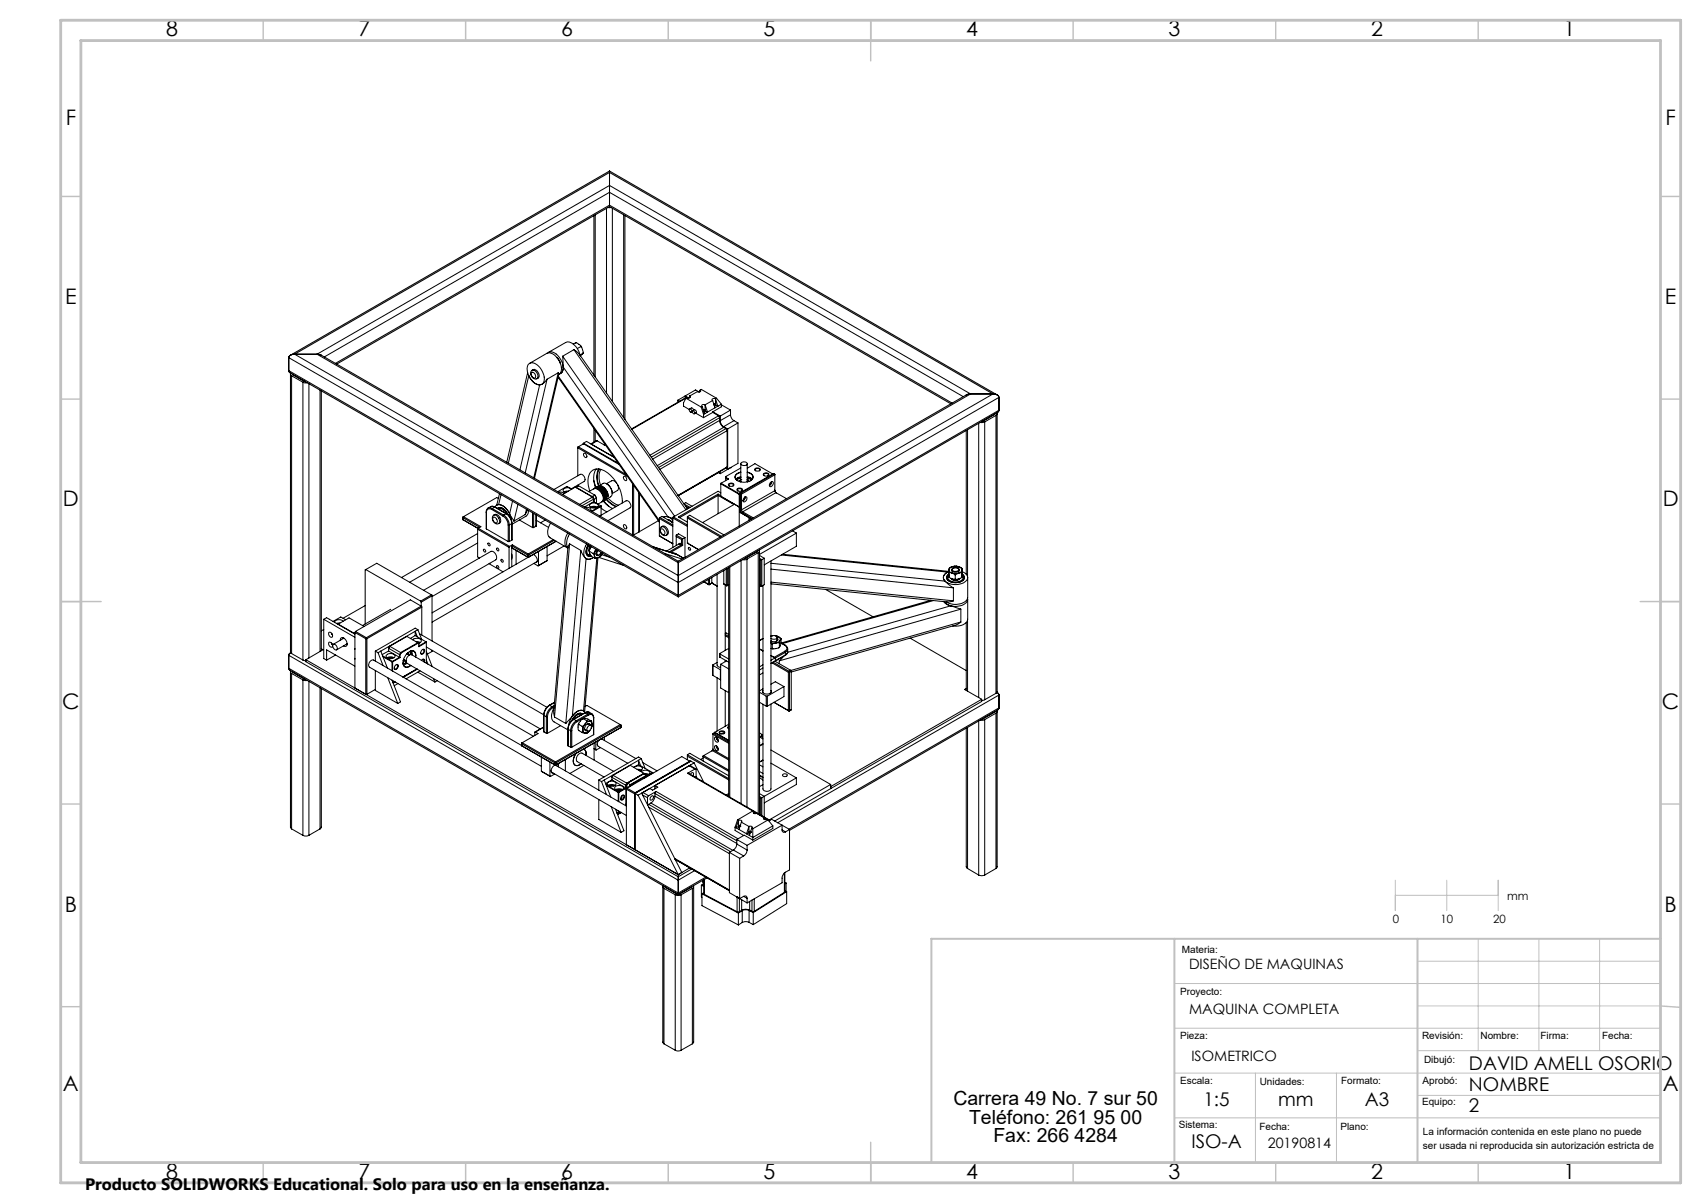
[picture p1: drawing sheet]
<svg xmlns="http://www.w3.org/2000/svg" width="420mm" height="297mm" viewBox="0 0 420 297" stroke-linecap="round" stroke-linejoin="round" font-family="sans-serif">
<defs><g id="words">
<g font-size="5.3">
<text x="41" y="9">8</text>
<text x="88.5" y="9">7</text>
<text x="138.5" y="9">6</text>
<text x="188.5" y="9">5</text>
<text x="238.5" y="9">4</text>
<text x="288.5" y="9">3</text>
<text x="338.5" y="9">2</text>
<text x="386" y="9">1</text>
<text x="16.2" y="30.7">F</text>
<text x="411.2" y="30.7">F</text>
<text x="16.1" y="75">E</text>
<text x="411.1" y="75">E</text>
<text x="15.5" y="125">D</text>
<text x="410.5" y="125">D</text>
<text x="15.4" y="175">C</text>
<text x="410.4" y="175">C</text>
<text x="16" y="225">B</text>
<text x="411" y="225">B</text>
<text x="15.5" y="269.2">A</text>
<text x="410.5" y="269.2">A</text>
<text x="41" y="291">8</text>
<text x="88.5" y="291">7</text>
<text x="138.5" y="291">6</text>
<text x="188.5" y="291">5</text>
<text x="238.5" y="291">4</text>
<text x="288.5" y="291">3</text>
<text x="338.5" y="291">2</text>
<text x="386" y="291">1</text>
</g>
<g font-size="4.8">
<text x="235.4" y="272.9">Carrera 49 No. 7 sur 50</text>
<text x="239.3" y="277.4">Teléfono: 261 95 00</text>
<text x="245.3" y="281.9">Fax: 266 4284</text>
</g>
<g font-size="4.7">
<text x="362.7" y="269.4">NOMBRE</text>
<text x="362.7" y="264.1">DAVID AMELL OSORIO</text>
<text x="297.2" y="272.9">1:5</text>
<text x="315.6" y="272.9">mm</text>
<text x="337" y="272.9">A3</text>
<text x="362.7" y="274.4">2</text>
<text x="294.2" y="283.5">ISO-A</text>
</g>
<text font-size="4.1" x="21" y="293.7">Producto SOLIDWORKS Educational. Solo para uso en la enseñanza.</text>
<g font-size="3.5">
<text x="293.6" y="239.2">DISEÑO DE MAQUINAS</text>
<text x="293.6" y="250.2">MAQUINA COMPLETA</text>
<text x="294.2" y="262">ISOMETRICO</text>
<text x="313" y="283.5">20190814</text>
</g>
<g font-size="2.8">
<text x="343.9" y="227.8">0</text>
<text x="355.7" y="227.8">10</text>
<text x="368.7" y="227.8">20</text>
<text x="372.2" y="222.3">mm</text>
</g>
<g font-size="2.5">
<text x="291.8" y="235.2">Materia:</text>
<text x="291.4" y="245.5">Proyecto:</text>
<text x="291.4" y="256.5">Pieza:</text>
<text x="351.1" y="256.5">Revisión:</text>
<text x="365.6" y="256.5">Nombre:</text>
<text x="380.4" y="256.5">Firma:</text>
<text x="395.6" y="256.5">Fecha:</text>
<text x="351.6" y="262.5">Dibujó:</text>
<text x="291.4" y="267.7">Escala:</text>
<text x="311" y="267.8">Unidades:</text>
<text x="331.1" y="267.7">Formato:</text>
<text x="351.3" y="267.7">Aprobó:</text>
<text x="351.1" y="272.9">Equipo:</text>
<text x="291" y="278.4">Sistema:</text>
<text x="311" y="279">Fecha:</text>
<text x="331" y="279">Plano:</text>
<text x="351.3" y="280.1">La información contenida en este plano no puede</text>
<text x="351.3" y="283.6">ser usada ni reproducida sin autorización estricta de</text>
</g>
</g></defs>
<g fill="none" stroke="#000" stroke-width=".25">
<path d="M146.6 53.2v39.5M147 53.1v40M149.8 51.5v45.5M150.1 51.2h.7M150.5 42.2v.4M150.5 45.8v1.7M150.5 50.7v.3M150.5 42.2l95.7 55.3M150.5 51l84.3 48.7M150.5 42.2l-78.8 45.5M150.5 51l-67.4 38.9M150.5 45.8l89.1 51.5"/>
<path d="M150.5 42.6v3.2M150.5 47.5v3.2M150.5 42.6l94.7 54.7M150.5 42.6l-77.8 44.9M150.5 45.8l-72.2 41.7M150.5 47.5l87.3 50.4M150.5 50.7l84.6 48.8M150.5 47.5l-70.4 40.6M150.5 50.7l-67.7 39M151.2 51.5v47.7M154 53.1v50M154.3 53.2v50.4"/>
<path d="M71.3 91.5l.4 .6M71.3 88.3v3.2M71.3 88.3l96.2 55.5M71.3 91.5l96.2 55.5M71.7 92.4v68.6l.3 .4M71.7 92.1l95.8 55.3M71.8 92.1l-.1 .4 .3 .3M72 92.8v68.6M72 92.8l2.8 1.6M72.2 92.4l.2 .2M72.4 92.6l2.7 1.6M72.4 92.5v.1"/>
<path d="M72.7 87.5a1.28 1.28 0 0 0-1.4 .8M72.7 87.5a1.27 1.27 0 0 0-1.4 .8M72.7 87.5h5.6M72.7 87.5l94.8 54.6M74.8 94.4l1.1 .1M74.8 94.4v68.5M75.1 94.2h.3M75.1 94.1v.1M76.3 94.7v67.8M78.3 87.5l1 .2 88.2 50.9M78.3 87.5l89.2 51.4M79 96.3v64.5"/>
<path d="M79.3 96.5v64.2M130.3 92l-5.2 22.1M130.4 90a1.65 1.65 0 0 1 2.6 .4 3.6 3.6 0 0 1 1 4.3 2.04 2.04 0 0 1-2.9-1 3.6 3.6 0 0 1-.7-3.7zM130.5 92.7h.1M130.6 92.7a3.6 3.6 0 0 0 2.6 2.3M130.6 92.7l-5.1 21.6M130.8 89.7l4.2-2.5a2.46 2.46 0 0 1 2.8 1.4 3 3 0 0 1 .2 3.8l-.1 .1M131.2 92a.81 .81 0 0 1 .9 .4 .81 .81 0 0 1-.1 .9 1.01 1.01 0 0 1-.8-1.3zM131.4 91.4a1.21 1.21 0 0 1 1.7 1.1v.5l-.5 .5a1.38 1.38 0 0 0-1.2-2.1zM131.4 91.4a1.23 1.23 0 0 0-.2 1.5 1.23 1.23 0 0 0 1.4 .6M133.2 95l-4.8 21M133.4 95h-.2"/>
<path d="M135.1 93.6l-1.3 1.3M135.1 93.6l-5.4 23.2M135.3 87.2a1.91 1.91 0 0 1 2.6 .8 3.5 3.5 0 0 1 .8 4l-.5 .3 .7-.6 .2-1.1M135.4 87l4.3-2.4a2.42 2.42 0 0 1 2.8 1.3l.7 1.9M137.5 88.3l.9 1.4zM137.8 93.1l25 35.8M137.8 92l.2 .4-6 25.7M137.8 92l-2.7 1.6M137.8 92l-6 26M137.9 92.9l24.9 35.6M138.9 87.9l.2 2.7M138.9 87.9l27.7 39.6"/>
<path d="M139.1 90.6l25.8 37M141.7 86.3l1.3 1.1 26.7 38.3M141.7 86.3l-2.8 1.6M141.7 86.3l27.7 39.6M142.1 84.6l1 .5 .3 .5M142.1 84.6h.1M142.1 84.6l-.5 .3M143.4 85.4l.2 .3M143.4 85.6l.2 .1 .3 .8v.7M143.4 85.6l-.8 .4M143.9 87.2l-.6 .7M143.9 87.2l-.7 .5"/>
<path d="M144 87.1v.1M167.4 98.8v.5M167.4 98.8l.4 .3M169.2 97.8v.4M169.2 97.8l.9 .4 .2-.4M169.2 97.8l-1.8 1M169.4 98.3l-.6 1.1v.9l1.4 .8M169.4 98.3l3.7 2.2M169.6 98.1l-13.7 7.8M169.6 98.1l.2 .1M169.6 98.2l-.2 .1M169.6 98.1l-13.6 7.9"/>
<path d="M170.3 97.8l.2 .2-.2 .2h-.7M170.3 97.8v.4M172.6 96.8l-.9-.5-2.5 1.5M172.9 96.3l.1 .2-.1 .2h-.7l-1.9 1.1M172.9 96.3l.2-.2 3.8 2.2M172.9 96.3l-.3 .5M172.9 96.3v.4M174.1 99.9h-.7l-.2 .3 .2 .2M174.1 99.9v1.7l-.3 .2M174.1 99.9l.6 1.8M176 98.9l-1.9 1M176 98.9l.5 1.8"/>
<path d="M176.2 99.7h.2M176.2 99.7h.1M176.2 99.8h.1M176.3 99.9h.1M176.3 99.7v.1M176.3 99.9h.2M176.3 99.8v.1M176.4 99.8l.1 .1M176.4 99.8v.1M176.4 99.9l-.1 .1h.2M176.4 99.9l.1 .1M176.4 99.8h.1"/>
<path d="M176.4 99.7h.1M176.4 99.7h-.1M176.5 100v.1M176.5 99.7v.1M176.5 99.7l-.2 .1M176.5 99.7l.1 .1M176.5 99.7v.2M176.5 99.7h.1M176.5 99.9h.1M176.5 99.7l-.1 .1M176.5 99.9v.2M176.6 99.8l-.2 .5"/>
<path d="M176.6 99.8l-.1 .1M176.6 99.9h.1M176.7 98.5h-.7l-.2 .2 .2 .2M176.7 98.5v1.4M176.7 98.5l.5 1.8M176.7 99.9l.5 .4M176.9 98.3l-.2 .2M176.9 98.3l1.2 1.5M178.1 99.8l-.9 .5M178.1 99.8v.6l-2.1 1.3M178.1 99.9l2.3 1.3M238.6 97.5l-71.1 41.1"/>
<path d="M239.6 97.3l-1 .2M239.6 97.3h5.6M239.6 97.3l-72.1 41.6M245.2 97.3a1.36 1.36 0 0 1 1.5 .8M245.2 97.3a1.29 1.29 0 0 1 1.5 .8M245.2 97.3l-77.7 44.8M246.7 98.1v3.2M246.7 98.1l-79.2 45.7M142.7 119.8v.3M142.8 110.3l-.1 .3 12.2 7M142.8 110.3l11.8 6.8M142.8 110.3l-.1 .1v7.1"/>
<path d="M142.8 110.3l1.3-.7 8.7 5M144.1 112a.58 .58 0 0 1 .7 .2 .58 .58 0 0 1-.1 .8l-.4-.3zM144.1 109.4l-.1 .1M144.1 109.4l8.5 5M146.6 118.6l.5 1.8M146.6 105.8v3.3M147 106.3v2.7M147.2 115.8a5 5 0 0 0-.2 4.6M147.4 108.8l-1.5 .8M147.4 108.8l-1.4 .9 5.6 3.2-6.8-3.9-.7 .4M147.4 108.8l1.9 1.1 .1-.1M147.7 116.1l.1-.3a5 5 0 0 0 0 4.2"/>
<path d="M148 115.8a4.7 4.7 0 0 0-.2 4.1M148.4 115.9a4.7 4.7 0 0 0-.2 3.8M149.4 109.7l-.2 .2M149.8 119.4a2.92 2.92 0 0 1 1.4 2.4M152.3 119.3l-1-.7-1.5 .8M152.6 119.8v1.1l-1.4 .9M154 117.6a.64 .64 0 0 1 .6 .4 .64 .64 0 0 1 0 .7 .76 .76 0 0 1-.6-1.1zM156.2 119.4v12.6M156.5 119.8v12.3M170.2 101a.49 .49 0 0 1 .5 .2 .49 .49 0 0 1 0 .6l-.4-.3zM170.3 101l.6-.3 .4 .6M171 101.5a.36 .36 0 0 1 .5 .2 .36 .36 0 0 1-.3 .5z"/>
<path d="M171 101.7l-.3 .1M171 101.4l.5-.2a.49 .49 0 0 1 .4 .7l-.4 .3M171.8 102l1.9 1.1M173.1 100.5l.6 1.8M173.4 100.4l-.3 .1M173.4 100.4l.6 1.8M173.6 101.1h.2M173.7 101.2h.1M173.7 101.2v.1M173.7 101.3h.1M173.7 102.3v.8M173.7 101.4h.1"/>
<path d="M173.7 101.3l.2 .1M173.7 101.3l.1 .1M173.8 101.3h.1M173.8 101.3l.2 .1M173.8 101.3v.1M173.8 101.4l.1 .1M173.8 101.1l.1 .1M173.8 101.3h.2M173.8 101.1l-.1 .1M173.9 101.5h-.1M173.9 101.5l.1 .1M173.9 101.2h.1"/>
<path d="M173.9 101.2l-.2 .1M174 101.2v.1M174 101.2h.1M174 101.3v.1M174 101.2l-.2 .1M174 102.2l-.3 .1M174 101.4v.2M174.1 101.3l-.1 .1M174.1 101.4l.6 .3M174.7 101.7l-.7 .5M176 101.7v.1M176 101.8l-2.3 1.3"/>
<path d="M176 101.8l1.4 .9M176 101.7l1.8 1M176.5 100.7l-1.8 1M177.2 100.3l-.7 .4M177.4 116.7l.4 .2M177.4 102.7l.3 .4M177.4 102.7l-16.9 9.7M177.6 116.5v.1M177.7 103.8a2.14 2.14 0 0 0 1 1.7M177.7 103.8l-16.6 9.5M177.7 103.1v.7M177.7 103.1l-16.9 9.8"/>
<path d="M177.8 103.9a1.87 1.87 0 0 0 .9 1.4M177.8 102.7v1.2M177.8 116.4v.5M178 119.3v3.2M178 119.3v.1l4.5 2.7M178 119.3l4.6 2.6M178.7 105.5l.5 .3M178.7 105.3l1 .6M178.7 105.5l-16.4 9.5M179.2 115.6l.5 .2M179.2 105.8l.3 .5M179.2 105.8l-16.6 9.6"/>
<path d="M179.3 117.9l.6 .3-1.9 1.1M179.3 117.6v.3M179.3 117.9l-.1 .1 .5 .3M179.3 117.6l-.1 1.1M179.5 115.3l-12 7.1 10.1-5.8M179.5 106.3v9M179.5 106.3l-16.6 9.6M179.5 115.3l-12.1 7M179.7 105.9v9.9M179.9 119.5a.72 .72 0 0 1 .8-.2 .72 .72 0 0 1 .5 .5 .69 .69 0 0 1-.8 .3 .69 .69 0 0 1-.5-.6zM180.1 120l-.1-.1a.57 .57 0 0 1 .5-.5 .57 .57 0 0 1 .6 .4l-.1 .2M180.4 102.4a1.88 1.88 0 0 0 .8 1.5"/>
<path d="M180.4 115.5h.1M180.4 101.2l-2.6 1.5M180.4 101.2v1.2M180.4 102.4l-2.6 1.5M180.4 115.5l-2.6 1.4M181.2 103.9l-2.5 1.4M181.2 103.9l1 .5M182.2 104.4l-2.5 1.5M182.2 104.4v10l-2.5 1.4M182.6 118.9h.1M182.9 118.4h.1M182.9 116.6a1.18 1.18 0 0 0-1.2 .6 1.18 1.18 0 0 0 .2 1.3 2.97 2.97 0 0 0 4-.5 1.35 1.35 0 0 0-1.4-1.4"/>
<path d="M182.9 116.6a1.16 1.16 0 0 0-1.1 .6 1.16 1.16 0 0 0 .1 1.3l.3 .2M182.9 117.7l-1.2 .6 .5-.4M182.9 117.8l-.8 .4-.2 .3 1-.6-1 .7M182.9 118.4l-.3 .5M182.9 118.6v.4M182.9 114.5l.1 4.5M182.9 115.5l-3.6 2.1M183.1 114.2a.76 .76 0 0 1 .8-.2 .76 .76 0 0 1 .5 .7 .88 .88 0 0 1-1.4-.4zM184.5 118.4h.1M184.5 116.6a1.2 1.2 0 0 1 1.2 1.7l-.4 .4M184.5 117.7l.7 .2M184.5 117.8l1.1 .7"/>
<path d="M184.5 118.4l.4 .5M184.5 118.4l.3 .5M184.5 118.6v.4M184.5 114.5v4.5M184.5 115.5l1.9-1 4.4 2.5M184.9 118.9h.1M185.2 117.9l.5 .4zM185.5 118.5l-1-.6 1 .7M186.4 115.7a.73 .73 0 0 1 1.3 .4 .82 .82 0 0 1-1.4-.3zM186.6 116.2l-.1-.1a.57 .57 0 0 1 .5-.5 .57 .57 0 0 1 .6 .5l-.1 .1M188.6 116.9a.86 .86 0 0 1 1.3 .3 .75 .75 0 0 1-.8 .4 .75 .75 0 0 1-.6-.6zM188.7 117.4h-.1a.55 .55 0 0 1 .6-.5 .55 .55 0 0 1 .5 .4l-.1 .1"/>
<path d="M190.1 119.2l.5-.3a.64 .64 0 0 1 .2 .8 .64 .64 0 0 1-.8 .3zM190.5 118.9l-.1 .5-.4 .5 .4-.4zM191.2 117l-8.4 4.8M191.2 117l.1 .2-8.2 4.8M191.2 117l-.2-.1-8.3 4.8M191.2 117l.1 .1v4M238.6 106.3v35.5M238.9 106.1v36.2M241.7 104.5v67.7M242.8 104h-.3M242.8 103.9v.1M243.1 104.2l-1.1 .1"/>
<path d="M243.1 104.2v68.6M245.5 102.3l-2.7 1.7M245.5 102.3h.1M245.7 102.2l-.2 .1M245.9 102.5v68.7M245.9 102.5l-2.8 1.7M246.1 101.9l.1 .4-.3 .2M246.2 102.1v68.7l-.3 .4M246.2 101.9l-78.7 45.5M246.7 101.3l-.5 .6M246.7 101.3l-79.2 45.7M114.3 127.7v.6"/>
<path d="M114.3 127.8l4.2 2.4M114.3 128.3l3.7 2.2M114.3 127.8v.5M114.3 128.3l.1 .1M114.4 127.6l-.1 .2M114.4 127.6l4.3 2.4-.6 .4M117.9 130.7v6.7l.5 .4M117.9 131.7l-18.8 10.9M117.9 134.1l-16.8 9.7M117.9 130.7l7.8 4.4M118.1 130.4l-.2 .3M118.1 130.4l7.7 4.5"/>
<path d="M119.5 135.6a.35 .35 0 0 1 .4 .2 .35 .35 0 0 1-.3 .5l-.2-.4zM120.1 126.4v4.2M120.1 126.4v.1M120.1 130.6l5.4 3.1M120.1 126.5v4.1M120.5 125.4l-.4 .6v.4M120.5 125.4l.5-.1 .5 .3M120.5 134.1a.4 .4 0 0 1 .4 .2 .4 .4 0 0 1-.1 .5l-.3-.4zM120.8 139.2l3.4 2M121 139.1h-.1M121.1 125.1l.5-.1 .6 .2M121.1 125.1l.5-.1 .5 .2"/>
<path d="M121.1 125.1l-.6 .3M121.4 125.8a.78 .78 0 0 0-.9-.1 .78 .78 0 0 0-.4 .8M121.4 125.8l2.8 1.6M121.5 125.6l-.1 .2M121.5 125.6l2.9 1.6M121.8 127.7a.81 .81 0 0 1 .8 .5 .81 .81 0 0 1-.1 .9 .98 .98 0 0 1-.7-1.4zM121.9 127.2a1.24 1.24 0 0 0-.1 1.5 1.24 1.24 0 0 0 1.3 .6M121.9 127.2a1.24 1.24 0 0 1 1.3 .1 1.24 1.24 0 0 1 .4 1.3l-.1 .4-.4 .3a1.4 1.4 0 0 0-1.2-2.1zM122.1 125.2l2.9 1.6M122.1 125.2l-.6 .4M122.2 125.1a1.46 1.46 0 0 1 2.3 0 4.9 4.9 0 0 1 1.7 3.1M122.2 125.2h-.1"/>
<path d="M122.2 125.2l2.9 1.6M122.6 135.4a.33 .33 0 0 1 .5 .1 .33 .33 0 0 1-.2 .5zM122.7 139.6a.35 .35 0 0 1 .4 .3 .35 .35 0 0 1-.2 .4l-.3-.4zM122.8 125.5a1.93 1.93 0 0 1 2.6 1.5 2.11 2.11 0 0 0-2.4-1.6zM123 123l-.3-.2-8.3 4.8M123.1 124.6a3.4 3.4 0 0 1 2.7 2.3M123.2 125.7h-.1a1.61 1.61 0 0 1 2 1.1M123.3 121.9l-.7 2.8 .5-.1M123.7 122.1l-.6 2.5M123.8 138.1a.35 .35 0 0 1 .4 .2 .35 .35 0 0 1-.2 .5l-.3-.4zM124.2 127.4a2.95 2.95 0 0 1 1.3 2.2M124.4 127.2a3.2 3.2 0 0 1 1.4 2.4"/>
<path d="M124.4 127.2l-.2 .2M125 126.8a3.2 3.2 0 0 1 1.4 2.5M125 126.8h.1M125 126.8l-.6 .4M125.1 126.8a2.97 2.97 0 0 1 1.3 2.4M125.5 133.7h.3M125.5 129.6h.3M125.5 129.6v4.1M125.7 135.1v5.2M125.8 129.6v4.1M125.8 126.9l1.1 1.8M125.8 134.9l-.1 .2"/>
<path d="M126.4 136.8v1.2M126.4 133.3l-.6 .4M126.4 134.8l3.9 2.2M126.4 135.3l3.9 2.2M126.4 129.3v4M126.4 134.8v.5M126.4 129.3l-.6 .3M126.4 135.3h.1M126.4 129.2v4.1M126.4 129.2v.1M126.5 134.5l3.9 2.3M126.5 134.5l-.7 .4"/>
<path d="M126.5 134.5l-.1 .3M126.5 135.3l-.1 .1v4.5M126.5 135.3l3.9 2.3M126.5 123.8l-.7 3.1M127.4 135.9v3.4M127.9 124.5l-1 4.2M128.2 128.4l3.3 1.8M129.7 127l-2.8 1.7M130 125.7l-.3 1.3M130.2 125.8l-.5 1.2M130.3 137h.3M130.3 137.5h.3"/>
<path d="M130.3 137v.5M130.3 137.5l.1 .1M130.4 137.6l-23.7 13.7M130.4 136.8l.2 .2M130.4 136.8l-.1 .2M130.5 126l-.1 .8-.3 .5-3.7 2.1M130.6 137.5l6.7-3.9-6.9 4M130.6 137v.5M130.6 137.5l-.2 .1M131.5 130.2h.3M131.5 126.6v3.6M131.7 136.9a1.38 1.38 0 0 1 .7 1.9l-.2 .1"/>
<path d="M131.8 126.7v3.5M131.8 139.1l1.2 .5M132.4 129.9l-.6 .3M132.4 127.1v2.8M132.4 128.4l3 1.8M132.6 138.6l-25.9 15M133 136.1v3.5M134.6 128.4l-1.1 .7M135.1 138.4l-2.2 1.3M135.1 134.9v3.5M135.1 138.4l-2.1 1.2M136 129.2a2.66 2.66 0 0 0-.1 3.6l4.2 2.5"/>
<path d="M136.6 133.2l-6.2 3.6M136.9 133.4l-6.3 3.6M137.9 121.5h.7l.7 .3M138.9 122.1l3.1-1.8 4.3 2.4M139.3 134.8l-4.2 2.4M139.9 121.5l-.3 .1M140.2 131.6a3.1 3.1 0 0 0-.2 3.6l.2 .1M140.4 121.2l-1.1 .3M140.6 131.9a3.3 3.3 0 0 0-.4 3.3M140.7 134.3l-.5 .7-3.5 40.4M140.7 134.3l2.7 1.6M140.7 134.3l-3.8 42.7"/>
<path d="M140.9 120.6a1.14 1.14 0 0 0-1.8 .6l.6 .4M140.9 120.6l.2 .2M140.9 120.6l-.9-.5-2.3 1.3M140.9 120.6l.3 .2M141.1 120.7l3.2-1.9a1.13 1.13 0 0 0-1-1.7l-6.5 3.8M142.3 120.3l.6-.4 4 2.3M142.3 120.3v.1M142.3 120.3l-.1 .1M142.3 120.4h.1M142.3 120.4l3.8 2.2M143.4 135.9l.6 1.2 .7 .8M143.4 135.9l-3.7 42.7"/>
<path d="M144.4 125.3a1.04 1.04 0 0 1 1.5 .7l-.1 .1M144.7 137.9l-3.4 38.9M144.9 134.3a3 3 0 0 0-.2 3.6l.8 .2 1-.5-.9 .5-.9-.2M145 135a1.61 1.61 0 0 0 .4 2.3h.6M145 135a1.63 1.63 0 0 0 .4 2.3h.5M145.2 134.5l-.2 .5M145.3 137h.4M145.4 134.7a1.64 1.64 0 0 0 .1 2.4h.3M145.6 135.9l-.1 .3M145.6 136.1l.2 1.1 1 .6M145.6 136.1l.8 .5M145.6 121.2a4.5 4.5 0 0 1 .7-5.1 3.6 3.6 0 0 1 4.3 1.1 9.3 9.3 0 0 1 3 7"/>
<path d="M145.7 124.5a1.31 1.31 0 0 1 2 .3 1.26 1.26 0 0 1-2.1 0zM145.7 134.8l-.2 .6v.7M145.8 134.9l-.3 1.1M145.8 125.2a1.8 1.8 0 0 1 1.7 0M145.9 134.9l-.3 .9M145.9 134.9l-.2 .6M146 135l-.4 .7v.4M146.1 125.4l.4-.2 .7 .2M146.1 122.6l.1 .1M146.1 122.6h.2M146.3 122.7h.1M146.3 122.7l.3 .5"/>
<path d="M146.3 122.7l-3.1 1.8M146.3 122.6l.4 .7M146.4 136.6l.4 .7M146.6 120.7a1.81 1.81 0 0 1 2.1 1.3 1.46 1.46 0 0 1-.1 1.9M146.6 120.7l-1.2 .7M146.6 123.2v.7M146.6 123.9l-2.3 1.3M146.6 123.9l.8 .5M146.6 123.2l-2.9 1.6M146.6 123.3v.1M146.6 120.6a1.35 1.35 0 0 1 2.1 .8 1.63 1.63 0 0 1 .2 2.3M146.6 120.7a1.97 1.97 0 0 1 2.4 1.8 1.15 1.15 0 0 1-.3 1.4"/>
<path d="M146.6 123.4v.5M146.7 123.3l-.1 .1M146.8 137.3a.6 .6 0 0 0 .8 .4M146.8 137.3v.5M146.9 122.2l.4 .8-.6 .3M146.9 122.2l-.6 .4M146.9 122.2l.4 .7v1.4M147 135.9l-.2 .8v.6M147 135.9l-.6 .7M147.1 135.7l-.1 .2zM147.1 120.4a1.72 1.72 0 0 1 2.2 1.3 1.4 1.4 0 0 1-.1 1.8M147.1 120.4l-.2 .1a1.81 1.81 0 0 1 2.1 1.3 1.46 1.46 0 0 1-.1 1.9"/>
<path d="M147.2 136.6l.3 .4M147.2 136.8l.4 .2M147.4 137.8l-3.3 37.7M147.4 120.2a1.81 1.81 0 0 1 2.1 1.3 1.33 1.33 0 0 1-.2 2M147.4 120.2l-.2 .1a2.25 2.25 0 0 1 2.2 3.1l-.2 .1M147.4 124.4l.9 .5M147.5 135.8a.72 .72 0 0 0-.4 .8 .72 .72 0 0 0 .6 .6l.7-.7M147.5 120.2a1.43 1.43 0 0 1 2 .7l.7 1.5M147.5 120.2a1.81 1.81 0 0 1 2.1 1.3 1.46 1.46 0 0 1-.1 1.9M147.6 137.7l-.8 .1M147.6 137.7l-3.2 38.1M147.7 135.9a.55 .55 0 0 0-.4 .7 .55 .55 0 0 0 .7 .4l.4-.5"/>
<path d="M147.8 120a1.81 1.81 0 0 1 2.1 1.3l.3 1.1M147.8 120l1.1-.6a1.8 1.8 0 0 1 2.1 1.5l.2 .7-.2 .8-1.5 1M147.8 137.6l6.2 2M148.1 127.4l6.5-3.8a1.17 1.17 0 0 1 1 1.8l-5.5 3.1M148.3 124.9l-2.2 1.3M148.3 124.9l.1 .1-2.2 1.3M148.3 124.9l.1 2.3M148.4 136.5h.1M148.4 125.4l1.5 1M148.6 136.9l1.8 .6M148.6 123.9l-1 .6M148.7 136.6l-.5 .8-.6 .3"/>
<path d="M148.7 136.6l-.6 .8-.5 .3M148.8 136.6h-.1M148.9 123.8l-.2 .1M148.9 123.7l1.2 1.2 1.2 .7M149 123.6l1.3 1.4M149.2 123.6l-.2 .1M149.6 123.3l1.5 1.3 .9 .5M149.8 123.3l1.2 1.1 1.2 .6M150.1 122.4h.1M150.1 123l1.1 1 1.5 .7M154 129.5a.64 .64 0 0 1 .6 .4 .64 .64 0 0 1 0 .7 .76 .76 0 0 1-.6-1.1zM156.2 132.1h.3"/>
<path d="M157.7 121.6v9.8l-1.2 .7M157.9 131.3h-.2M157.9 121.8v9.5M161.3 135l6 1.9M161.4 135l5.9 1.9M162.6 128.5l-4.7 2.8M162.8 132.3h.1M162.8 128l3.3 1.9M162.8 132.3l3.3 1.9zM162.9 127.8h-.1v4.5M162.9 127.8l3.2 1.8M162.9 127.8l.5-.3 2.7 1.5"/>
<path d="M163.1 130.7a.83 .83 0 0 1 .9 .3 .83 .83 0 0 1 .1 .9 .91 .91 0 0 1-1-1.2zM163.3 130.1a1.26 1.26 0 0 0-.2 1.4 1.26 1.26 0 0 0 1.4 .6M163.3 130.1a1.29 1.29 0 0 1 1.4 .3 1.29 1.29 0 0 1 .2 1.5l-.4 .2M163.3 130.1a1.38 1.38 0 0 1 1.2 2M163.9 127.7h.1M164.1 136.7l4.3 1.3M164.8 128.3l.8 .2 .4 .4M164.9 127.6l1.2 .4M164.9 127.6l-.6-.1-.5 .2a1.81 1.81 0 0 1 2.3 .7M165.9 136.5l.8 .1 2.1 1.2M166.3 127.6l3.4 2M166.3 127.6l-.2 .3 3.6 2.1"/>
<path d="M166.3 127.6l-.2 .1v7.4M167 132.1l.5-.3 1.6 .9M167 132.1l1.6 .9M167 132.5l1.3 .7M167 132.1v2.6M167.3 136.9l1.4 .9M167.5 138.6v.3M167.5 138.9v3.2M167.6 134.3l-3 1.8M167.6 134.3l.5 .3M167.6 134.3l.3-.2 .4 .2M168.1 134.6l-2.9 1.7"/>
<path d="M168.1 134.4v.2M168.1 134.4l.5 .3M168.3 134.3l-.2 .1M168.3 133.2v1.1M168.6 134.7l-3 1.7M168.6 133v1.7M168.6 133l-.3 .2M168.8 124.4l.5-.3 1.6 .9M168.9 124.4l1.5 .9M169.1 132.7v4.9M169.1 132.7l-.5 .3M169.3 125l.8 .4"/>
<path d="M169.5 125.3l.4 .2M169.7 134.1h.1M169.7 127.6v6.5M169.7 127.6l8.4 4.8M169.7 127.6l.6-.4 8.4 4.8M169.7 127.9l8.1 4.7M169.7 134.1l2.7 1.6M170 135.2a.4 .4 0 0 1 .4 .2 .4 .4 0 0 1 0 .5l-.4-.3zM177.3 122l.7 .4M177.3 122l-9.8 5.6 2.2 1.3M177.3 122v4.8M178 121.7l-.7-.4-11 6.3"/>
<path d="M178 122.5l4.5 2.7M178 122.5l4.6 2.7M181.2 124.6l-3.9-2.3-9.5 5.5M181.4 124.5l-7.9 4.5M182 120.7a.75 .75 0 0 1 1.3 .3 .78 .78 0 0 1-1.3-.2zM182.2 121.2l-.1-.1a.57 .57 0 0 1 .5-.5 .57 .57 0 0 1 .6 .5l-.1 .1M182.5 122.1v7.8M182.5 125.2h.1M182.6 121.9l.1 .2h-.2M182.6 121.9l-.1 .2M182.7 121.7v4.7l.1 .1M182.7 121.7l.1 .1"/>
<path d="M182.7 121.9h-.1M182.8 125.9l.4 .7M182.8 126.5l2.7 1.6zM182.8 121.8v4.1M182.8 121.8l.3 .2M182.8 125.9h.3M183 138.4v60M183.1 125.9l.3 .5M183.1 122v3.9M183.2 126.6l2.5 1.4M183.4 126.4l-.2 .2M183.4 126.4l2.6 1.4"/>
<path d="M183.9 122.7h.2a.66 .66 0 0 1 .3 .7 .66 .66 0 0 1-.5 .5h-.2a.74 .74 0 0 1 .2-1.2zM184 122.7l-.2 .6-.4 .3 .5-.4zM184.1 137.8l-.3 .1M184.1 137.8h.1M184.4 138l-1.1 .2M184.4 138v61.2M184.9 127.8v.7M186.9 136.2l-2.8 1.6M186.9 136.2h.1M187 136.1l-.1 .1M187.2 136.5l-2.8 1.5M187.2 136.5v64.4"/>
<path d="M187.5 135.8v.3l-.3 .4M187.5 136v65M187.5 137.1l1.2 .7M187.5 137.8l.6 .4M187.5 138.2l.3 .1M187.8 138.3v6.2M188.1 138.2v6.5M188.1 138.2l-.3 .1M188.7 137.8v6.6l-.6 .3M188.7 137.8l-.6 .4M190.4 138.5v32.5M190.4 139.1l42.9 4.4"/>
<path d="M191.3 121.1l.3 .5M191.3 121l.4 .7M191.3 121.1l-8.2 4.8M191.6 121.6l-8.2 4.8M191.6 121.6l2.6 1.5M192.9 137l41.1 4.2M193.2 136.8l41.1 4.3M195.7 131.1l.9 .5M196.6 131.6l-9.1 5.3M196.6 131.6v3.3l-7.9 4.5M235.2 139.9a.77 .77 0 0 0-.9 .8M235.2 139.9l1-.1 .5 .1"/>
<path d="M235.2 139.9a1.01 1.01 0 0 0-.9 .8M236.7 139.9l.7 .5 .1 .4M236.7 139.9l.8 .5M79.9 152.9v9.7l.7 .4M79.9 152.9l7.7 4.4M79.9 152.9l.7-.4 7 4.1M79.9 155.4l-.6 .3M81.2 156.2a.71 .71 0 0 1 .8 .3 .71 .71 0 0 1-.1 .8 .9 .9 0 0 1-.7-1.1zM81.3 158.5a.77 .77 0 0 1 .7 .5 .77 .77 0 0 1-.1 .8 .86 .86 0 0 1-.6-1.3zM81.8 156.3l.3 .4zM81.8 158.8l.3 .3zM82.3 159.1a.9 .9 0 0 1 .8 .4 .9 .9 0 0 1 0 1 .97 .97 0 0 1-.8-1.4z"/>
<path d="M83.5 154.1l2.7-1.6 3.7 2.2M83.5 154.1l4.1 2.4M83.5 154.1h.1M83.5 154.1h-.1M83.9 153.8l-.8 .1M84 158.1a.58 .58 0 0 1 .4-.7 .58 .58 0 0 1 .7 .3 1.2 1.2 0 0 1 .2 1.9l-.5-.1M84.7 157.4v.3M84.7 153.4a1.34 1.34 0 0 0-2.1 .2M84.9 157.5l-2.6 1.6M85.3 153l-1.2-.7-1.9 1.1M85.5 159.1l.2 .1M85.7 158.9l-2.6 1.5"/>
<path d="M87.6 156.1l2.7 1.6M87.6 156.1v13.8M87.8 155.9l2.7 1.5M87.8 155.9l-.2 .2M90.2 149.5l-5.5 3.1M90.3 157.7v13.7h.3M90.3 140.6l-.1 .1v13.4M90.3 140.6l13.6 7.8M90.3 140.6l2.7-1.5 13.5 7.8M90.5 157.6l-.2 .1M90.5 157.6l.1 .1M90.5 157.4v.2"/>
<path d="M90.6 157.7v13.7M96.2 159.6l-.2 .5 2.6 1.5M96.2 159.6l2.7 1.5M96.2 159.6l-.2 .4v.7M96.5 150.4l-7 4M101.9 158a1.37 1.37 0 0 1 2.1 .2l-.1 .3-.5 .3M102.5 155.9l-8.5 4.9M102.5 155.9v1M102.5 155.9l.5 1.3M102.5 156.9l-1.2 .7M102.5 156.9l2.7 1.6M102.7 158.4l1.1 .2"/>
<path d="M103.1 158.6l.4 .2M103.2 158.7l-2.7-1.6-4.3 2.5M103.2 158.7l-4.3 2.4M103.2 158.7v.1M103.2 155.5l-.7 .4M103.2 155.5l-.7-.4-9.8 5.7M103.2 155.5l.9 2.3M103.2 158.8l-4.2 2.4M103.2 158.8l.2 .2M103.6 156.5l31.4 18.1M103.9 148.4l.1 .3M104 149.6l-13.5 7.8"/>
<path d="M104 149.6l.1 .1v7.1M104 149.6l-2.7-1.5-13.5 7.8M104 148.7v.9M104.1 149.9l-13.5 7.8M104.6 145.7l16.6-9.6a1.4 1.4 0 0 1 1.2 2.1l-15.7 9.1M105.2 158.5l-1.8 1M105.2 158.5l.1 .1-1.9 1.1v-.9l-.2-.1M105.2 158.5l.1 5.2M105.3 159.7l28.9 16.8M106.5 146.9l-2.6 1.5M106.5 146.9l.2 .2-2.7 1.6M106.5 146.9h.2v11.4"/>
<path d="M167.5 142.1v1.7M167.5 147v.4M167.5 143.8v3.2M174.9 144.3l.1 .1M174.9 143v1.3M174.9 144.3l-1.1-.7 1.2 .8M175 144.4h.1M175.2 142.9v1.4M175.2 144.3l-.2 .1M175.8 143.9h.1M175.8 143.9l1.3 .8M175.8 142.6v1.3"/>
<path d="M175.8 143.9l-.6 .4M175.8 143.9l-.8 .5M177.1 141.8v22.5l.2 .3 .6 .1M178.7 140.9v3.3M178.7 144.2l.6 .3M178.7 144.2l.8 .4M179.1 144.4v16.2M179.1 156.9l.8 .5M179.1 156.6l.8 .5M179.2 156.3h-.1M179.2 156.3l.7 .3M179.2 156.3l-.1 .1"/>
<path d="M179.3 140.5v4M179.3 144.5h.3M179.3 144.5l.2 .1M179.6 140.3v4.2M179.6 144.5l.3-.1-.4 .2M179.6 144.5l-.1 .1M179.9 140.2v56.4M180.2 140v56.8M187.5 144.4l.6 .3M187.9 144.6l-.4 .2M188.3 157.7h.1M188.3 157.7l-.8 .4"/>
<path d="M188.4 157.6l-.1 .1M188.4 144.5v26.5M188.4 157.7l-.9 .5M190.4 157.2a.98 .98 0 0 1 1.5 .2 1.02 1.02 0 0 1-1.5 .2M190.4 144.1l43.6 4.5 1.4-.3M190.4 158.7l.3 .4M190.4 157h.2zM190.4 158.7h1.2M190.4 140.5l45 4.6M190.4 143.7l45 4.6M190.7 159.1v1M190.7 156.9l-.1 .1"/>
<path d="M191.3 156.9h.2M191.5 156.9l.7 .3M191.6 158.7l-.9 .4M191.6 158.7l.8 .1M191.9 157.5l.2 .5M191.9 157.8v.3M191.9 157.4v.7M191.9 158.1l-.2 .2M192.1 158a1.31 1.31 0 0 1-1.7 .3M192.1 158l-.2 .1M192.2 157.2a.72 .72 0 0 1 .5 .9M192.2 157.2l.6 .5"/>
<path d="M192.4 159.8l-.8 .3-.8 .1-.1-.1M192.4 158.8v1M192.5 159.8l-.2 .1M192.7 158.1l-.4 .4-.7 .2M192.7 158.1l-.3 .7M192.7 158.1l.1-.4 .1 1M192.9 158.7l-.5 1.1M192.9 158.7l1 .6M192.9 158.8l.9 .5M193.8 159.3a.78 .78 0 0 1 .5 .8 .78 .78 0 0 1-.5 .7M193.8 159.3h.1M193.9 159.3l.4 .4 .2 .5"/>
<path d="M203.9 145.6l11.7 6.7M224.7 157.5l13.9 8.1M229.9 148.2l-37 10.5M230.5 148.3l-37.3 10.6M233.3 143.5l2.1 1.6M234 141.2a1.31 1.31 0 0 0-.7 2.3M234.3 141.4l.8 .1M234.3 142.4l.8 .5M234.3 140.7l.3 .6 .5 .2M234.3 140.7v.7M234.3 142.4l.1 .2M234.3 141.7a1.02 1.02 0 0 0-.5 1.2 1.02 1.02 0 0 0 1 .8 3 3 0 0 0 3.2-.7l.1-.5"/>
<path d="M234.3 142.1l-.3 .5M234.3 141.4v1M234.7 149.6l2.5 .8M234.7 149.6l-40.2 11.4M234.8 142.8a1.38 1.38 0 0 0 2.2 0M234.9 140.7a1.17 1.17 0 0 1 2 0M234.9 140.7a1.17 1.17 0 0 0 2 0M234.9 142.8a1.45 1.45 0 0 0 2 0M234.9 140.7l.2 .1M235.1 142.9a1.46 1.46 0 0 0 1.7 0M235.1 140.8l.2 .4M235.1 140.8v.1"/>
<path d="M235.1 141.5l.8 .1M235.1 141.5l.8 .5M235.1 142.9h.8M235.1 140.7v.1M235.1 140.6v.4M235.3 140.4a.91 .91 0 0 1 1.4 .3 .87 .87 0 0 1-.8 .4 .87 .87 0 0 1-.7-.6zM235.4 145.1v3.2M235.7 143h.2M235.9 143h.2M235.9 142.9v.1M235.9 142v.9M235.9 141.6v.4"/>
<path d="M236.7 141.5l-.8 .5M236.7 141.5l-.8 .1M236.7 140.7l.1 .2M236.7 140.6v.4M236.8 140.9l-.2 .3M236.9 140.7l-.1 .2M237.2 153.6l-1.5 .8-40.3 11.5M237.2 150.4l-44.8 12.8M237.2 150.4v3.2M237.2 153.6l-41.9 11.9M237.5 142.5l-.1 .1M237.5 141.5h-.8"/>
<path d="M237.5 142.4l-.4 .4-.8 .2-.4-.1M237.5 141.5v.9M237.5 140.8l-.2 .4-.6 .3M237.5 140.8v.7M237.5 140.8l.1-.4-.1 2M237.5 142a.93 .93 0 0 1 .2 1.1 .93 .93 0 0 1-1 .5 2.11 2.11 0 0 1-2.7-.9l.3-.7M237.5 142.1l.3 .5M237.6 141.7l.5 .8-.2-.4zM237.6 141.1a1.42 1.42 0 0 1 1.3 1.3 1.42 1.42 0 0 1-1.1 1.5 4.1 4.1 0 0 1-4.8-.9 1.44 1.44 0 0 1 1.3-1.9l-.3 .1M238.6 153.7v16.8M238.9 147.7a2.05 2.05 0 0 1-2.3 1.9 3.6 3.6 0 0 1-3.5-1l.5 .5 1.1 .5M238.9 147.7h.1"/>
<path d="M238.9 153.1v17.5M238.9 148v4.9a2.7 2.7 0 0 1-3.2 1.7l-.5-.1M238.9 142.6v4.9a2.6 2.6 0 0 1-2.7 1.7l-1.4-.1-1.2-.5M71.3 165l.4 .6M71.3 161.8v3.2M71.3 161.8l96.2 55.5M71.3 165l96.2 55.5M71.7 165.8v38.5l.3 .3M71.7 165.6l95.8 55.2M71.8 161.1l-.5 .7M71.8 165.6l-.1 .3 .3 .4M71.8 161.1l-.1 .1"/>
<path d="M72 166.3l2.8 1.5M72 166.3v38.3M72 161.4l2.8 1.5M72.2 165.9l.2 .1M72.4 166l2.7 1.6M72.4 166h.1M74.8 167.8l1.1 .2M74.8 162.9l.7 .2M74.8 167.8v38.4M75.1 167.6l.3 .1M75.1 167.6h.1M75.5 162.9l92 53"/>
<path d="M75.5 162.9v.5l92 53.1M76.3 168.2v38M79 169.8v34.8M79.3 170v34.2l-.3 .4M79.3 160.2l.5 .2-4.3 2.5M80.6 163v-2.6l7 4.1M82.9 161.7l-2.3 1.3M87.6 160.1v.2M87.6 162.5v.2M92.7 165.5v5l5.5 3.2M92.7 160.8v2.4M92.7 160.8l.6 .3"/>
<path d="M92.7 170.2l-2.1 1.2M93.3 161.1l1.3 3.2M94 160.8l-.7 .3M94 160.8l1.7 4.2M94.5 161.9l2.4 1.4M94.5 162.1l2.3 1.3M95.5 161.7a1.31 1.31 0 0 1 2 .3 1.29 1.29 0 0 1-2.2 0zM95.6 162.4a1.73 1.73 0 0 1 1.7 0M95.7 167.3l2.5 6.4M95.9 162.5l.4-.1 .7 .1M96 160.7l-1.6 .9M96 160.7l2.6 1.6"/>
<path d="M96.8 167.9l2.1 5.4-.7 .4M96.8 163.4h.1M96.8 163.4v2.2M96.9 163.3l-.1 .1M96.9 163.3v.1M96.9 163.4v2.3M96.9 168v.2M97.5 168.3l-.5 .3M97.6 168.4l-.5 .3M97.6 164.2l.4-.2a.59 .59 0 0 1 .4 .6 .59 .59 0 0 1-.4 .6l-.2 .1a.52 .52 0 0 1-.5-.5 .52 .52 0 0 1 .3-.6zM97.8 164.1h.1a.49 .49 0 0 1 .4 .5 .49 .49 0 0 1-.4 .5h-.5v-.2M98.2 168.8l-.9 .5"/>
<path d="M98.6 162.3l-1.7 1M98.6 162.3h.2M98.6 161.6h.2M98.6 161.6v.7M98.8 162.3l-1.9 1.1M98.8 161.6v.7M98.9 161.1l-.3 .5M98.9 161.1l.1 .1M99 161.2l-.2 .4M99.5 163.6a1.01 1.01 0 0 0 .7 1.1 1.01 1.01 0 0 0 1.2-.5M99.6 163.1v.1M99.6 163.1h.6"/>
<path d="M99.9 163l-.2-.2 .6 .4M100.2 163.1h.1M100.2 163.1l-.6 .1M100.3 163.5l-.8 .4 .8-.3M100.4 161.4l.7 .3M100.5 161.4l.3 .2M100.5 163.8l-.9 .4M100.5 163.8l31.2 18M100.7 161.2h.1M100.7 161.2l.2 .5-.3-.5M101.1 160.9a1.01 1.01 0 0 1 1.3 0 1.01 1.01 0 0 1 .2 1.3M101.3 160.8l.1 .8"/>
<path d="M101.3 160.8l.2 .8M101.6 160.7l.1 1M101.7 161.7a1.36 1.36 0 0 0-1.2 2.1M101.7 161.7l31.7 18.2M102.7 162.2a1.1 1.1 0 0 0-.5-1.5 1.1 1.1 0 0 0-1.4 .4 2.86 2.86 0 0 0-1 3.4l.4 .2h.6l.7-.4M102.9 165.2l-3.4 1.9M103 165.2l-3.4 2M103.2 165.9l4.2 2.5M103.7 165.6l-3.4 2M104.1 163.1v-.2a.41 .41 0 0 1 .7-.1 .41 .41 0 0 1 0 .6M104.1 160.5l.4-.2a.57 .57 0 0 1 .4 .5 .57 .57 0 0 1-.4 .6l-.4 .2-.2-.3zM104.3 160.4l.1-.1a.57 .57 0 0 1 .2 .7 .57 .57 0 0 1-.6 .4l-.1-.3"/>
<path d="M104.3 162.8l.4 .1-.1 .5M105.3 162.9l.4 1.1M105.3 160.8l1.4 3.8M106.7 160.5v.3l-1.2 .7M107 167.5l.4 .9M108 168.1l-.6 .3M134.2 176.5l.1 4.2M134.2 176.5l.1 .1M134.2 179.5l-2.1 1.2M134.2 179.6l-2 1.1M134.3 176.6l.6 .3M134.3 176.6v4.1"/>
<path d="M134.9 176.9h.3M134.9 176.9v4.1M135.2 176.9v4.1M135.6 174.1a2.97 2.97 0 0 0-1.4 2.4M135.6 174.1h.1M135.7 174.1a3.2 3.2 0 0 0-1.4 2.5M135.7 174.1l.6 .4M136.3 174.5a3.2 3.2 0 0 0-1.4 2.4M136.3 174.5l.2 .2M136.5 174.7a2.94 2.94 0 0 0-1.3 2.2M136.7 175.4l.2 1.6M136.8 174.8a2.63 2.63 0 0 0 0 3.4l3.4 2"/>
<path d="M136.8 174.6l-.3 .1M136.8 174.2l-.5 .3M136.9 173.5l-1.2 .6M136.9 173.4l-1.3 .7M136.9 177l2.8 1.6M138.4 179.2l-3.2 1.8M140.2 179.9l.1 .2M140.2 179.9l.1 4.2M141.3 176.8l-1.6 1.8M141.6 177.6a2.97 2.97 0 0 0-1.4 2.3M141.6 177.6h.1M141.7 177.6a3.1 3.1 0 0 0-1.4 2.5"/>
<path d="M141.7 177.6l.6 .3M142.2 176.5l1.1-.4 .5 .2a1.39 1.39 0 0 0-2.1 .7l-.4 .8zM142.3 177.9a2.97 2.97 0 0 0-1.4 2.5M142.3 177.9l.2 .3M142.5 178.2a2.69 2.69 0 0 0-1.3 2.2M142.9 178.6l-.1 .4M142.9 178.9l-.2 .2 .2 1.3M142.9 178.9l.9 .4M143.4 176.4l.1 .1a1.65 1.65 0 0 0-1.9 1.1M143.8 179.3l.1 .9M144 177.4l-.2 .1M144 177.4l-.2 .1a1.59 1.59 0 0 0-.9 1.4"/>
<path d="M144 177.4l1.1 .1 1 .5-.5 .1M144 177.4l.9 .5M144.1 175.5a2.33 2.33 0 0 0-2.8 1.3M144.1 175.5l.2 .2M144.4 179.9l.3 .3M144.4 176h.1M144.4 176l-2.8 1.6M144.5 175.9a1.56 1.56 0 0 0-2.6 .2 5.2 5.2 0 0 0-1.5 2.8M144.5 174.4l.4-.2 8.2 4.7M144.5 178.7l-.7 .6M144.5 178.7l-.4 .5-.2 1M144.5 176l-2.8 1.6"/>
<path d="M144.5 176l.6 .3M144.9 177.9l-.4 .8M144.9 177.9l.7 .2M145 178.7l.5 .2M145.1 176.3l.2 .3M145.1 176.3l-2.8 1.6M145.2 178.7l.7 .4M145.3 179.3a.45 .45 0 0 1 .6-.2 .45 .45 0 0 1 .1 .7l-.8 .7a.71 .71 0 0 1 .1-1.2zM145.3 176.6a.77 .77 0 0 1 .9-.1 .77 .77 0 0 1 .3 .8M145.3 176.6l-2.8 1.6M145.5 175.9l-.4-.1-.7 .2M145.5 175.9l-1 .1"/>
<path d="M145.5 175.9l.6 .3M145.6 178.1l-.5 .1-.6 .5M145.6 178.1l.3 .1 .3 .7M145.7 179v-.1a.72 .72 0 0 0-.8-.2 .72 .72 0 0 0-.4 .7l-.1 .8 .2 .2h.4M146.1 178l.1 .9M146.1 176.2l.3 .3 .2 .7M146.1 176.2l-1 .1M146.2 178.9l-.2 .9M146.2 178.9l-.2 .8M146.5 177.3v4.1M146.6 177.2l-.1 4.2M146.6 177.2l-.1 .1"/>
<path d="M153.1 178.9l.2 .2M153.1 178.9l-15.9 9.2M153.3 179.1l-16 9.2M153.3 179.1v.5M153.3 179.6l-16 9.2M153.3 179.6l-16.1 9.3M153.4 179l-.1 .6M176 164.2v2.6M176 164.3v2.5M176 164.3l1.9 1M176 166.8l1.9 1M177.1 163.5l-1.1 .6v.2"/>
<path d="M177.1 167.3v13.2M177.7 161.4l.1 .8M177.8 161.5l2.1 1.2M177.8 161.5v.7M177.8 162.2l2.1 1.3M177.9 165.3v.1M177.9 167.8h.1M177.9 165.3v2.5M177.9 164l2 1.1M177.9 164v5.9l2 1.1M179.1 163v.4M179.1 170.5v8.8"/>
<path d="M179.4 163.2l-1.5 .8M179.9 179.3l-.2 .2 .2 .4M179.9 179.5l-.1 .2 .1 .2M179.9 160.1l-2.2 1.2 .1 .2M179.9 178.8l-3.4 2M187.5 160.2l.9 .5M187.5 170.9l1.7 1M187.5 173.4l1.7 .9M187.5 160.3l.9 .4M188.4 170.5a.71 .71 0 0 0 .2 .7 .71 .71 0 0 0 .8 .1 .71 .71 0 0 0 .8-.1 .71 .71 0 0 0 .2-.7M188.4 166.2l-.9 .4M188.4 164.1l-.9 .5"/>
<path d="M188.4 164.9l-.9 .5M188.4 170.1l-.9 .5M189.2 171.9h.3M189.2 174.3h.3M189.2 171.9v2.4M189.5 171.9v2.4M190.4 173.8v21a1.11 1.11 0 0 1-2 0v-21M190.4 161.8l1 .7M190.4 168.9l1.1-.6 2.1 1.2M190.4 161.9l.9 .6M190.5 160.1l.4 .1M190.7 160.1h-.3"/>
<path d="M190.7 163.7v-.2l-.3 .3M190.7 163.7l4 2.3M190.9 163.5l.4-.3 3.9 2.3M190.9 163.5l-.2 .2M190.9 163.5l3.9 2.2M191.3 162.5h.2v.8M191.3 162.5l-.9 .5M192.4 163.2v.7M193.5 162.1l-1.1 1.1M193.6 169.5v2.5l-4.1 2.3M193.6 169.5l-4.1 2.4M193.8 160.8l.1 .2"/>
<path d="M193.8 160.8l-2.6 1.5M193.9 161.8l-2.4 1.4M193.9 161.7v.1M193.9 161v.7M193.9 161l-2.4 1.5M193.9 161.7l-2.4 1.4M194.5 160.9l-.1 .4-.5 .5M194.5 160.2l-.2 .5-.4 .3M194.5 160.9l-.2 .5-.4 .3M194.5 160.2v.7M194.7 166h.2M194.7 166v9.4"/>
<path d="M194.7 175.4h.2M194.7 175.4l-3.6-2 3.7 2.1M194.7 175.4l.1 .1M194.8 165.7l.1 .3M194.8 165.7l-.1 .3M194.9 175.4l-.1 .1M194.9 166v9.4M195.2 165.5l.2 .2-.5 .3M195.2 165.5l-.4 .2M195.2 165.5l.2 .1v9.6M195.4 175.2l-.5 .3M195.4 175.2l-.5 .2"/>
<path d="M238.6 179.8v34.2l.3 .4M238.6 170l-.4 .2 4.2 2.4M238.9 179.6v34.8M241.7 178v38M242.4 172.6l-37.3 21.6M242.4 172.6v.6l-37.3 21.5M242.8 177.4l-.3 .1M242.8 177.4h.1M243.1 177.7l-1.1 .1M243.1 172.8l-.7 .1M243.1 177.7v38.3M245.5 175.9l-2.7 1.5"/>
<path d="M245.5 175.8v.1M245.7 175.7l-.2 .2M245.9 176.1l-2.8 1.6M245.9 176.1v38.3M245.9 171.2l-2.8 1.6M246.1 171l.6 .6M246.1 175.4l.1 .4-.3 .3M246.1 171h.1M246.2 175.6v38.5l-.3 .3M246.2 175.4l-51.3 29.6M246.7 174.8l-.5 .6M246.7 171.6v3.2"/>
<path d="M246.7 171.6l-54.7 31.5M246.7 174.8l-51.9 29.9M128.8 184v.1M128.8 184l-36.6-21.1a1.15 1.15 0 0 0-1 1.8l42.5 24.5M128.8 183.5v.5M128.8 183.6l8.2 4.7M128.8 184.1l8.4 4.8M128.8 183.6v.5M128.8 184.1l.1 .1M128.9 183.4l-.1 .2M128.9 183.4l8.3 4.7M132.2 180.7l-.2 .1v.8"/>
<path d="M132.2 180.7l.7 .4-4 2.3M133.7 190.4l2.2 1.3M133.7 190.4l2.1 1.2M133.7 186.9v3.5M134.3 180.7l.6 .3M134.9 181h.3M135.8 188.1v3.5M136.1 190.6l18.6 10.7M136.9 191.1l-1 .6-.1-.1M137 188.3h.3M137 188.8h.3M137 188.3v.5"/>
<path d="M137 188.8l.2 .1M137.1 188.9a1.43 1.43 0 0 0-.8 1.9l.3 .1M137.2 188.9l17.5 10.1M137.2 188.1l.1 .2M137.2 188.1l-.2 .2M137.2 188.9l.4 .3M137.3 188.3v.5M137.3 188.8l-.1 .1M137.9 188.5v.8M139.6 187.5v2.8M140.2 184l.1 .1M140.3 184.1l.6 .4"/>
<path d="M140.3 180.1l.6 .3M140.9 184.5h.3M140.9 180.4h.3M140.9 180.4v4.1M141.2 180.4v4.1M142.2 186a2.23 2.23 0 0 0-.2 2.9l.8 .1 .7-.4a1.08 1.08 0 0 1-1.4 .3 1.08 1.08 0 0 1-.5-1.3zM142.8 180.3l.1 .1M142.9 180.4l.9 .4M143.8 180.8l.7 .2M143.9 180.2a.75 .75 0 0 0 .6 .8M143.9 180.2l-.1 .6M144 185a1.13 1.13 0 0 1 .7 1.5v-.9l-.3-.4z"/>
<path d="M144.2 188.9l-3.5 2.1M144.4 180.1l.7 .4M145 180.9l-.5 .1M145.1 180.8l-.6 .2M145.1 180.8l-.1 .1M145.6 180.3l-.5 .5M145.6 180.3l-.6 .6M145.6 180.3h.1M146.5 181.4l-5.3 3.1M146.7 184.9l.4 .3M146.7 183.4l-.1 4.2M146.7 184.8l.4 .3"/>
<path d="M147.1 183.2v1.9M147.8 197.4v4.9l5.6 3.2M147.8 192.6v2.5M147.8 192.6l.7 .4M148 182.7a1.13 1.13 0 0 0-.3 1.5l7.3 4.3M148.3 184.6l-1.1 .6-.1-.1M148.4 182.5l8.6 4.8M148.5 193l1.3 3.2M149.2 192.6l-.7 .4M149.2 192.6l1.6 4.2M149.2 182v.8M149.6 193.7l3.1 1.8"/>
<path d="M149.7 194l2.9 1.6M150.1 193.2a1.31 1.31 0 0 1 2 .3 1.26 1.26 0 0 1-2.2 0zM150.2 193.9a1.8 1.8 0 0 1 1.7 0M150.2 193l-.7 .5M150.5 194.1l.3-.2 .8 .2M150.9 199.1l2.5 6.4M151.1 192.5l-.9 .5M151.1 192.5l3.4 2M151.3 191.4l-.2 .4v.7M151.3 191.4h.1M151.4 191.4l-.3 .5 3.4 1.9M151.4 191.4l3.4 2"/>
<path d="M151.6 190.5l-7.9-4.6a1.4 1.4 0 0 0-1.2 2.1l6.7 3.8M151.9 194.2a1.36 1.36 0 0 1 2.1 .4 1.26 1.26 0 0 1-2.2 0zM152 199.8l2.1 5.3-.7 .4M152 194.9a1.8 1.8 0 0 1 1.7 0M152.3 195.1l.3-.1 .8 .1M152.6 195.6h.2M152.6 195.6v2.2M152.7 195.5l.1 .1M152.7 195.5l-.1 .1M152.8 195.6v2.3M153.4 196.6l.5-.3a.7 .7 0 0 1 .2 .8 .7 .7 0 0 1-.8 .4l-.1-.3zM153.6 196.5l-.1 .5-.3 .2"/>
<path d="M153.6 195l-.9 .5M153.7 196.4a.42 .42 0 0 1 .4 .3 .42 .42 0 0 1-.3 .5l-.2 .2-.4-.2M154.5 194.5l-.9 .5M154.5 194.5h.1M154.5 193.8v.1M154.5 193.8v.7M154.5 194.5l.1 .1M154.5 193.9h.2M154.6 194.6l-1.8 1M154.6 194.2v4.5M154.6 194.1l.6 .3M154.6 194.1v.1"/>
<path d="M154.6 198.7h.1M154.7 194.8l2 1.2M154.7 193.9h.1M154.8 193.4l-.3 .4M154.8 193.4h.1M154.8 193.4l.1 .1M154.8 193.4l-.3 .5M154.8 194.6l-.1 .1v13.9l2 1.1M154.8 194.6l2 1.1M155 193.4l-.4 .7M155 193.4l.6 .3M155.1 193.3l-.5 .9"/>
<path d="M155.1 193.3l-.1 .1M155.6 193.7l-.3 .6M155.6 193.7l.1 .1M155.7 193.8l-.2 .4M155.9 193.8v.2M156.3 193.7l-.7 .4M156.7 196v13.7M156.7 189.3l-.2 .2M156.7 189.3a1.12 1.12 0 0 1 1.9 .6l-.6 .4M156.7 195.9h.1M156.7 195.9l.1 13.9M156.7 189.3l-.2 .1"/>
<path d="M156.8 195.7l-.1 .3M156.8 195.9v13.9M156.8 195.9l.8 .4M157.3 189.9l1.1 .2M157.6 196.3l9.9 19.6M157.7 188.8l3.4 1.9M157.7 187.7l-8.5 4.9M157.7 187.7v1.1M157.7 187.7l.5 1.4M157.7 188.8l-1 .5M157.7 190.1l.4 .2M158.3 187.3l-.6-.4-9.9 5.7"/>
<path d="M158.3 187.3l-.6 .4M158.3 187.3l1 2.4M158.4 190.5a1.37 1.37 0 0 1 2.1 .3l-.3 .4M158.4 195.8l-.8 .5M158.4 195.8l9.9 19.6-.8 .5M158.7 196.3l1.2 .7M158.7 195.6l-.2 .3M158.7 188.3l3.5 2M158.7 195.6l1.5 .9M159 190.9l-4.2 2.5M159 190.9v.1M159 190.9l-3.4-2-4.2 2.5"/>
<path d="M159 191.1l-3.9 2.2M159 191.1l.6 .3M159 191l-4.2 2.4M159 191v.1M159 191l.3 .1M159.1 191l1.1 .2M159.3 191.1l.6 .2M159.3 191.1v.1M159.3 191.8v.2M159.6 191.4l-4 2.3M159.6 191.4v.2M159.6 191.4l.3 .2"/>
<path d="M159.6 191.6l-3.9 2.2M159.6 191.6l.2 .1M159.7 191.8h-.4l-.3 .3M159.9 197v1.6M160.2 191.2l-.6 .2M160.2 198.6l-.3 .2M160.2 196.5l-.3 .5M160.2 191.2l-.5 .3M160.2 198.6l20.2 11.7M160.2 199.3l19.9 11.4M160.7 196.7l.3-.2a.57 .57 0 0 1 .3 .7 .57 .57 0 0 1-.7 .3l-.1-.4zM160.7 198.3l-.5 .3"/>
<path d="M160.7 198.3l20.2 11.6M161.1 190.7v.1l-1.2 .8M161.1 190.7v.3M161.1 190.7l-.9 .5M161.7 196.6a2.44 2.44 0 0 1-1 1.7M161.7 194.6v-.6l.7 .3-1.3 .8-.7-.4-1.7 .9M161.7 195.9v.7M161.7 194.6v.2M161.7 196.6l20.2 11.6M161.7 195.9l20.2 11.7M161.7 194.6l.2 .1M162 195.4l-.3 .5"/>
<path d="M162 195.4l-1.8 1.1M162 195.4l20.2 11.7M169.7 186.3l10.2 5.9M169.7 186.3l.6-.3 9.6 5.5M169.7 186.7l10.2 5.8M169.7 186.3v1.3M169.8 190.9h.2l20.1 11.6M169.8 190.9l20.2 11.7M170.3 187.9l-13.5 7.8M170.3 187.9l.1 .1M170.3 187.9l-2-1.1-13.5 7.8M170.5 191.2l.4-.5 .2 .1 .1 .4-.1 .3"/>
<path d="M170.5 188.9l-12.1 6.9M170.5 188.9v.2M170.5 188.9l.1 .3M170.6 187.9l-13.9 8M170.6 187.9l-13.8 8M170.6 187.9l.8 .4M171.4 188.3l-.9 .6M171.4 188.3l2.3 4.8M171.6 189.9h.3v2.1M171.6 189.9l-1.8 1M171.8 189.8l-1.6-.7 1.4 .8M171.9 191.7l.2 .5"/>
<path d="M173.6 187.1l-.6 .4M173.7 186.5l-.1 .3 6.3 3.6M173.7 186.5l6.2 3.6M173.7 186.5l-.1 .1v1.3M175.9 185.3l-2.2 1.2M175.9 185.3l4 2.3M176 185.1l-.1 .2M176 184.9l-.2 .5M176 185.1l3.9 2.2M176.2 181l-.2 .3 3.9 2.2M176.2 181l3.7 2.2M176.2 181l.3-.1 3.4 1.9"/>
<path d="M176.2 181l-.2 .1v4M176.5 180.8h.1M176.5 184.2a.71 .71 0 0 1 .8 .3 .71 .71 0 0 1-.2 .9 .92 .92 0 0 1-.6-1.2zM176.5 180.8l3.4 2M176.6 182a.76 .76 0 0 1 .7 .4 .76 .76 0 0 1-.2 .8 .82 .82 0 0 1-.5-1.2zM176.8 182l.1 .4 .5 .5M176.8 184.1l.1 .4 .5 .6M176.9 182l.5 .9M176.9 184.2l.5 .8M177.7 180.6a.8 .8 0 0 1 1.3 .3 .77 .77 0 0 1-.8 .3 .77 .77 0 0 1-.6-.5zM177.8 181.1l-.1-.1a.58 .58 0 0 1 .6-.4 .58 .58 0 0 1 .5 .5h-.1M178.8 181.1l-.4-.1-.4 .2"/>
<path d="M179.9 195.9l-.6 .4M187.5 191.5l.9 .5M187.5 183.2v.3M187.5 188.8l.9 .5M187.5 190.5l.9 .5M187.5 191.3l.9 .6M187.5 192l.9 .6M187.5 180.9l.6 .4M187.5 195.9l1.2 .7M187.5 196.6l.6 .4M187.5 197l.3 .1M187.8 197.1v4.1"/>
<path d="M188.1 197l-.3 .1M188.1 197v4.4M188.1 181.3v.3M188.1 181.6l-.6 .3 .9 .5M188.1 181.6l.1 .1-.5 .3M188.1 181.3l.1 1M188.4 193.7l-.9 .5M188.4 183.7l-.9 .5M188.4 183.6l-.9 .5M188.4 187.7l-.9 .4M188.7 196.6l-.6 .4M188.7 196.6v5.1"/>
<path d="M190.4 188.4l6.2 3.6M190.4 185.2l14.7 8.5M193.3 191.2a.75 .75 0 0 1 1.1 .2 .61 .61 0 0 1-.6 .4 .61 .61 0 0 1-.5-.6zM196.6 192v1.7l-7.9 4.5M196.6 192l-7.9 4.6M205.1 193.7l-15.2 8.7M205.1 193.7v1M205.1 194.7l-13.8 8M72 204.6l2.8 1.6M74.8 206.2l.5 .2 1-.2M79 204.6l-2.7 1.6M152.6 200.9h.2"/>
<path d="M152.6 200.2v.7M152.6 200.9l-.3-.2 .4 .2M152.6 200.9h.1M152.8 200.9l.6-.3-.7 .3M152.8 200.2v.7M152.8 200.9h-.1M153.4 200.6l-.9 .5M156.7 209.7h.1M156.8 209.8l10.7 6.1M163.7 218.9v38.5l.2 .3M163.7 218.7v.3l.2 .3M163.9 219.3l2.8 1.6"/>
<path d="M163.9 219.3v38.4M164.2 219h.1M166.6 211.9l13.5 7.8M166.7 212.2l13.4 7.7M167.5 216.5v.8M167.5 215.9v.6M167.5 217.3v3.2M170.4 214.2l-2.9 1.7M170.6 219.1l-2.8 1.6M170.6 219v.1M170.7 219l-.1 .1M170.8 214.5l-3.3 2"/>
<path d="M171 219.3l-2.8 1.6M171 219.3v38.4M171.2 218.7v.3l-.2 .3M171.3 218.9v38.4l-.3 .4M171.5 214.9l-4 2.4M173.2 218.5l.6 .4M173.2 218.5v3h.1M173.6 217.5v.4M173.6 217.5v.1M173.6 217.3l.1 1.4M173.6 218.3l-.4 .2M173.6 217.5h.1"/>
<path d="M173.7 217.2l.1 3.5 .1 .1M173.7 218.7h.1M173.9 217.1v3.7M174.3 216.5l-6.8 4M174.6 216.7l-7.1 4.1M180.1 210.4l2.5 1.5M180.1 210.4v10l4.4 2.5M181.1 209.9l2.5 1.4M181.1 209.9l-1 .5M181.5 204.2v.8l2.1 1.3M181.5 204.2l.3 .2M181.8 204.4l.7 .4"/>
<path d="M181.9 208.4a1.87 1.87 0 0 1-.8 1.5M181.9 207.3l2.6 1.4M181.9 208.4l2.6 1.5M181.9 207.3v1.1M181.9 207.3l1.9-1.1 2.1 1.2M182.1 202.4l.3 .2M182.1 202.4l-.6 1.8M182.4 202.6h.7l.1 .2-.1 .2M182.4 202.6v1.4M182.4 202.6l-.6 1.8M182.4 204l-.6 .4M182.4 203.9v.4l.2 .1"/>
<path d="M182.4 203.9l.1 .1M182.4 204h.1M182.5 203.8h.1M182.5 203.8l.1 .1M182.5 204.8l1.8 1M182.5 204v.2M182.5 203.8l-.1 .1M182.5 203.8v.2M182.5 204h.1M182.5 204.1h.2M182.5 204.1v.1M182.5 203.8v.1"/>
<path d="M182.5 203.8l.2 .1M182.6 204l-.1 .1M182.6 203.9l.1 .1M182.6 203.8h.2M182.6 203.8h-.1M182.6 204h.1M182.6 203.9l-.1 .1M182.6 203.8h.1M182.6 211.9v10l1-.6M182.7 204h.1M182.7 203.8v.1M182.7 204h-.2"/>
<path d="M182.7 204h-.1M182.7 203.9v.1M182.8 203.9h-.1M182.8 203.8h-.1M183.1 203l1.8 1M183.1 203l-.6 1.8M183.6 211.3l-1 .6M184.3 205.8l.7 .5M184.5 209.9a1.74 1.74 0 0 1-.9 1.4M184.5 208.7v1.2M184.9 204h.7l.2 .3-.2 .1M184.9 204l.1 1.7 .1 .2"/>
<path d="M184.9 204l-.6 1.8M185 205.5l-.7 .3M185 205.3v.2M185 205.5h.1M185 205.3h.1M185 205.3l.2 .1M185 205.5v.2M185 205.3l.1 .1M185.1 205.6h.1M185.1 205.6l-.1 .1M185.1 205.3h.1M185.1 205.3l.2 .1"/>
<path d="M185.1 205.4h.1M185.1 205.2h.2M185.1 205.2v.1M185.1 205.5h.2M185.1 205.4l-.1 .1M185.1 205.2l.2 .1M185.2 205.4l-.2 .1M185.2 205.4v.1M185.3 205.5h.1M185.3 205.3v.1M185.3 205.5h-.2M185.3 205.4v.1"/>
<path d="M185.3 205.3h.1M185.6 204.4l-.6 1.9M185.6 204.4l.3 .2M185.9 204.6v2.8M186.1 200.4l-.1 .2 .1 .2h.7M186.1 200.4l-.3-.2-3.7 2.2M186.1 200.4l.3 .5M186.1 200.4v.4M188.7 201.9l-.2 .2 .2 .2 1 .1M188.7 201.9l.2 .4M188.7 201.9v.4M189.7 202.4l-3.8 2.2"/>
<path d="M189.7 202.4l1.1 1.5M189.8 202.7l.7-.4 2.6 1.4M190.8 203.9v.6l-4.9 2.9M190.8 203.9l-4.9 2.9-.9-.5M193.1 204.9a.53 .53 0 0 0 .3 .5 .53 .53 0 0 0 .6 0M193.1 203.7v1.2M193.1 203.7l-8.6 5M193.1 203.7l1.8 1.1M193.1 204.9l.9 .5M193.7 215.5v4.8M193.8 215.4l-.1 4.9M193.8 217.9l.3 .1"/>
<path d="M193.8 219.9l.4 .2M194.1 218l-.3 .2M194.1 218v2.1M194.9 204.8v10l-.9 .5a1.87 1.87 0 0 0-.9 1.5v1.1l-8.6 5M194.9 204.8l-.9 .6M238.9 214.4l2.8 1.6M241.7 216l.7 .2 .7-.2M245.9 214.4l-2.8 1.6M166.7 220.9l.6 .2 .9-.2M166.7 220.9v38.4M167.1 220.6l.3 .2M167.5 220.5v.3"/>
<path d="M167.8 220.7l-.3 .1M167.8 220.6v.1M168.2 220.9v38.4M173.3 220.7l9 4.7M173.3 220.7v2.9l9 4.7M173.8 220.4l-.5 .3M173.9 220.8l8.1 4.3M181.9 221.4h.1M182 221.5v3.6M182.3 225.4v2.9M182.6 225.1h-.6M182.6 221.8v3.3"/>
<path d="M183.1 224.8l-.5 .3M183.1 222.1v2.7M183.3 224.8l-1 .6M183.3 224.8v2.9M183.3 227.7l-1 .6M183.6 221.3a.51 .51 0 0 1 .6-.1 .51 .51 0 0 1 .3 .6M183.6 221.3l.9 .5M184.5 221.8v1.1M185 224.8a1.94 1.94 0 0 0-1.7 0M185 227.7a1.94 1.94 0 0 0-1.7 0M185 224.8v2.9M185 224.8l1 .5"/>
<path d="M185 227.7l1 .6M185.1 224.7a2.09 2.09 0 0 0-2 .1M185.1 222.6v2.1M185.1 224.7l.6 .3M185.7 225h.5M185.7 222.2v2.8M186 225.3v3M186.2 221.9v3.1M193.7 220.3l-7.5 4.7M194.2 220.1l-8.2 5.2M194.2 220.1v3l-8.2 5.2M163.9 257.7l2.8 1.6"/>
<path d="M166.7 259.3l.6 .2 .9-.2M171 257.7l-2.8 1.6"/>
</g>
<g fill="none" stroke="#c0c0c0" stroke-width=".25">
<path d="M344.5 217.3v7.5M357.2 217.3v7.5M369.9 217.3v7.5M344.5 221h25.4M350 237.3h60M365 231.8v27.6M380 231.8v27.6M395 231.8v27.6M290 242.8h120M290 253.9h120M350 248.4h60M350 259.4h60"/>
<path d="M290 264.9h120M290 276h120M310 264.9v22.1M330 264.9v22.1M350 270.4h60"/>
</g>
<g fill="none" stroke="#c0c0c0" stroke-width=".35">
<path d="M65 5v5M115 5v5M165 5v5M215 5v10M265 5v5M315 5v5M365 5v5M15 48.5h5M410 48.5h5M15 98.5h5M410 98.5h5M15 148.5h10"/>
<path d="M405 148.5h10M15 198.5h5M410 198.5h5M15 248.5h5M410 248.4l5 .3M65 287v5M115 287v5M165 287v5M215 282v10M265 287v5M315 287v5M365 287v5"/>
</g>
<path d="M290 231.8v55.2M350 231.8v55.2M410 231.8h-180v55.2" fill="none" stroke="#c0c0c0" stroke-width=".5"/>
<path d="M15 5h400v287h-400zM20 10h390v277h-390z" fill="none" stroke="#c0c0c0" stroke-width=".7"/>
<use href="#words"/>
</svg>
